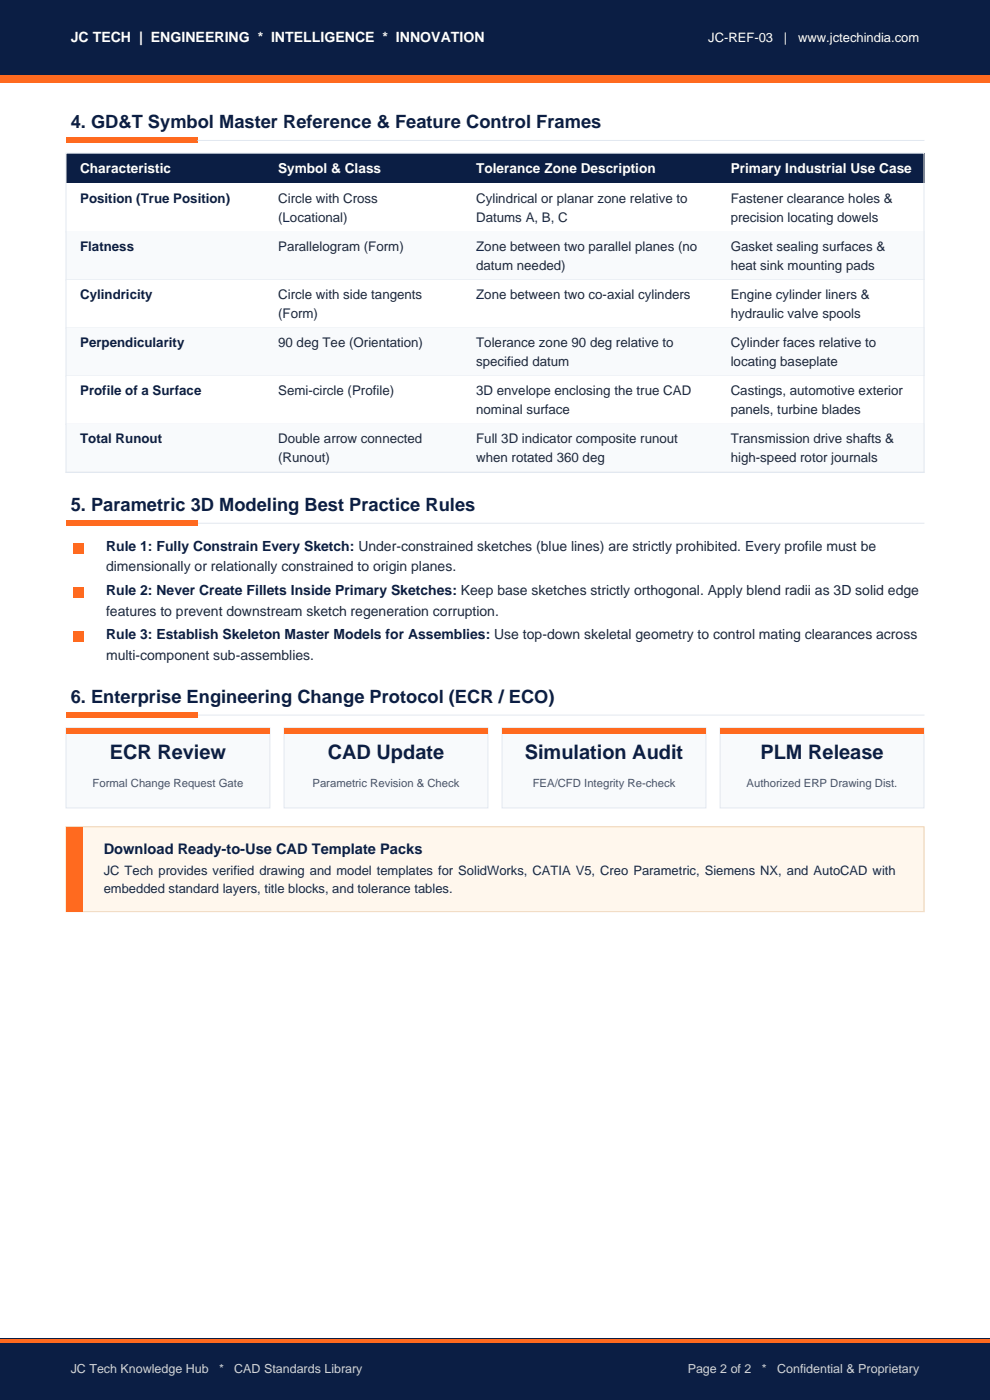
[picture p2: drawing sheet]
<svg xmlns="http://www.w3.org/2000/svg" width="210mm" height="297mm" viewBox="0 0 210 297" stroke-linecap="round" stroke-linejoin="round" font-family="sans-serif">
<defs><g id="words">
<g font-size="4.2" fill="#0b1e44">
<text x="23.3" y="160.9">ECR Review</text>
<text x="69.5" y="160.9">CAD Update</text>
<text x="111.3" y="160.9">Simulation Audit</text>
<text x="161.3" y="160.9">PLM Release</text>
</g>
<g font-size="3.9" fill="#0b1e44">
<text x="15" y="27.2">4. GD&amp;T Symbol Master Reference &amp; Feature Control Frames</text>
<text x="15" y="108.4">5. Parametric 3D Modeling Best Practice Rules</text>
<text x="15" y="149.1">6. Enterprise Engineering Change Protocol (ECR / ECO)</text>
</g>
<text font-size="3.1" fill="#0b1e44" x="22" y="181.2">Download Ready-to-Use CAD Template Packs</text>
<text font-size="3" fill="#fff" x="15" y="8.9">JC TECH | ENGINEERING * INTELLIGENCE * INNOVATION</text>
<g font-size="3" fill="#0b1e44">
<text x="22.5" y="116.8">Rule 1: Fully Constrain Every Sketch: Under-constrained sketches (blue lines) are strictly prohibited. Every profile must be</text>
<text x="22.5" y="126.2">Rule 2: Never Create Fillets Inside Primary Sketches: Keep base sketches strictly orthogonal. Apply blend radii as 3D solid edge</text>
<text x="22.5" y="135.6">Rule 3: Establish Skeleton Master Models for Assemblies: Use top-down skeletal geometry to control mating clearances across</text>
</g>
<g font-size="3" fill="#1e293b">
<text x="22.5" y="121.2">dimensionally or relationally constrained to origin planes.</text>
<text x="22.5" y="130.6">features to prevent downstream sketch regeneration corruption.</text>
<text x="22.5" y="140">multi-component sub-assemblies.</text>
</g>
<g font-size="2.9" fill="#fff">
<text x="17" y="36.7">Characteristic</text>
<text x="59" y="36.7">Symbol &amp; Class</text>
<text x="101" y="36.7">Tolerance Zone Description</text>
<text x="155" y="36.7">Primary Industrial Use Case</text>
</g>
<g font-size="2.8" fill="#fff">
<text x="150.2" y="8.8">JC-REF-03</text>
<text x="166.3" y="8.8">|</text>
<text x="169.3" y="8.8">www.jctechindia.com</text>
</g>
<g font-size="2.8" fill="#0b1e44">
<text x="17" y="43">Position (True Position)</text>
<text x="17" y="53.2">Flatness</text>
<text x="17" y="63.4">Cylindricity</text>
<text x="17" y="73.6">Perpendicularity</text>
<text x="17" y="83.8">Profile of a Surface</text>
<text x="17" y="94">Total Runout</text>
</g>
<g font-size="2.8" fill="#1e293b">
<text x="59" y="43">Circle with Cross</text>
<text x="59" y="47">(Locational)</text>
<text x="101" y="43">Cylindrical or planar zone relative to</text>
<text x="101" y="47">Datums A, B, C</text>
<text x="155" y="43">Fastener clearance holes &amp;</text>
<text x="155" y="47">precision locating dowels</text>
<text x="59" y="53.2">Parallelogram (Form)</text>
<text x="101" y="53.2">Zone between two parallel planes (no</text>
<text x="155" y="53.2">Gasket sealing surfaces &amp;</text>
<text x="101" y="57.2">datum needed)</text>
<text x="155" y="57.2">heat sink mounting pads</text>
<text x="59" y="63.4">Circle with side tangents</text>
<text x="101" y="63.4">Zone between two co-axial cylinders</text>
<text x="155" y="63.4">Engine cylinder liners &amp;</text>
<text x="59" y="67.4">(Form)</text>
<text x="155" y="67.4">hydraulic valve spools</text>
<text x="59" y="73.6">90 deg Tee (Orientation)</text>
<text x="101" y="73.6">Tolerance zone 90 deg relative to</text>
<text x="101" y="77.6">specified datum</text>
<text x="155" y="73.6">Cylinder faces relative to</text>
<text x="155" y="77.6">locating baseplate</text>
<text x="59" y="83.8">Semi-circle (Profile)</text>
<text x="101" y="83.8">3D envelope enclosing the true CAD</text>
<text x="155" y="83.8">Castings, automotive exterior</text>
<text x="101" y="87.8">nominal surface</text>
<text x="155" y="87.8">panels, turbine blades</text>
<text x="59" y="94">Double arrow connected</text>
<text x="101" y="94">Full 3D indicator composite runout</text>
<text x="155" y="94">Transmission drive shafts &amp;</text>
<text x="59" y="98">(Runout)</text>
<text x="101" y="98">when rotated 360 deg</text>
<text x="155" y="98">high-speed rotor journals</text>
<text x="22" y="185.6">JC Tech provides verified drawing and model templates for SolidWorks, CATIA V5, Creo Parametric, Siemens NX, and AutoCAD with</text>
<text x="22" y="189.4">embedded standard layers, title blocks, and tolerance tables.</text>
</g>
<g font-size="2.6" fill="#cbd5e1">
<text x="15" y="291.3">JC Tech Knowledge Hub</text>
<text x="46.5" y="291.3">*</text>
<text x="49.7" y="291.3">CAD Standards Library</text>
<text x="145.9" y="291.3">Page 2 of 2</text>
<text x="161.6" y="291.3">*</text>
<text x="164.9" y="291.3">Confidential &amp; Proprietary</text>
</g>
<g font-size="2.4" fill="#475569">
<text x="19.6" y="166.9">Formal Change Request Gate</text>
<text x="66.3" y="166.9">Parametric Revision &amp; Check</text>
<text x="113" y="166.9">FEA/CFD Integrity Re-check</text>
<text x="158.4" y="166.9">Authorized ERP Drawing Dist.</text>
</g>
</g></defs>
<path d="M0 0h210v16h-210z" fill="#0b1e44"/>
<g fill="#ff6a1f">
<path d="M0 16h210v1.5h-210z"/>
<path d="M14 29.2h28v1.2h-28z"/>
</g>
<path d="M42 29.8h154" fill="none" stroke="#e2e8f0" stroke-width=".21"/>
<path d="M14 32.5h182v6.5h-182z" fill="#0b1e44"/>
<path d="M14 39h182v10.2h-182z" fill="#fff"/>
<path d="M14 49.2h182" fill="none" stroke="#e2e8f0" stroke-width=".21"/>
<path d="M14 49.2h182v10.2h-182z" fill="#f8fafc"/>
<path d="M14 59.4h182" fill="none" stroke="#e2e8f0" stroke-width=".21"/>
<path d="M14 59.4h182v10.2h-182z" fill="#fff"/>
<path d="M14 69.6h182" fill="none" stroke="#e2e8f0" stroke-width=".21"/>
<path d="M14 69.6h182v10.2h-182z" fill="#f8fafc"/>
<path d="M14 79.8h182" fill="none" stroke="#e2e8f0" stroke-width=".21"/>
<path d="M14 79.8h182v10.2h-182z" fill="#fff"/>
<path d="M14 90h182" fill="none" stroke="#e2e8f0" stroke-width=".21"/>
<path d="M14 90h182v10.2h-182z" fill="#f8fafc"/>
<path d="M14 32.5h182v67.7h-182zM14 100.2h182" fill="none" stroke="#e2e8f0" stroke-width=".21"/>
<path d="M14 110.4h28v1.2h-28z" fill="#ff6a1f"/>
<path d="M42 111h154" fill="none" stroke="#e2e8f0" stroke-width=".21"/>
<g fill="#ff6a1f">
<path d="M15.5 115.2h2.2v2.2h-2.2z"/>
<path d="M15.5 124.6h2.2v2.2h-2.2z"/>
<path d="M15.5 134h2.2v2.2h-2.2z"/>
<path d="M14 151.1h28v1.2h-28z"/>
</g>
<path d="M42 151.7h154" fill="none" stroke="#e2e8f0" stroke-width=".21"/>
<path d="M14 154.4h43.3v17h-43.3z" fill="#f8fafc"/>
<path d="M14 154.4h43.3v17h-43.3z" fill="none" stroke="#e2e8f0" stroke-width=".21"/>
<path d="M14 154.4h43.3v1.2h-43.3z" fill="#ff6a1f"/>
<path d="M60.3 154.4h43.2v17h-43.2z" fill="#f8fafc"/>
<path d="M60.3 154.4h43.2v17h-43.2z" fill="none" stroke="#e2e8f0" stroke-width=".21"/>
<path d="M60.3 154.4h43.2v1.2h-43.2z" fill="#ff6a1f"/>
<path d="M106.5 154.4h43.3v17h-43.3z" fill="#f8fafc"/>
<path d="M106.5 154.4h43.3v17h-43.3z" fill="none" stroke="#e2e8f0" stroke-width=".21"/>
<path d="M106.5 154.4h43.3v1.2h-43.3z" fill="#ff6a1f"/>
<path d="M152.7 154.4h43.3v17h-43.3z" fill="#f8fafc"/>
<path d="M152.7 154.4h43.3v17h-43.3z" fill="none" stroke="#e2e8f0" stroke-width=".21"/>
<path d="M152.7 154.4h43.3v1.2h-43.3z" fill="#ff6a1f"/>
<path d="M14 175.4h182v18h-182z" fill="#fff7ed"/>
<path d="M14 175.4h182v18h-182z" fill="none" stroke="#fed7aa" stroke-width=".21"/>
<path d="M14 175.4h3.5v18h-3.5z" fill="#ff6a1f"/>
<path d="M0 284h210v13h-210z" fill="#0b1e44"/>
<path d="M0 284h210v.8h-210z" fill="#ff6a1f"/>
<use href="#words"/>
</svg>
